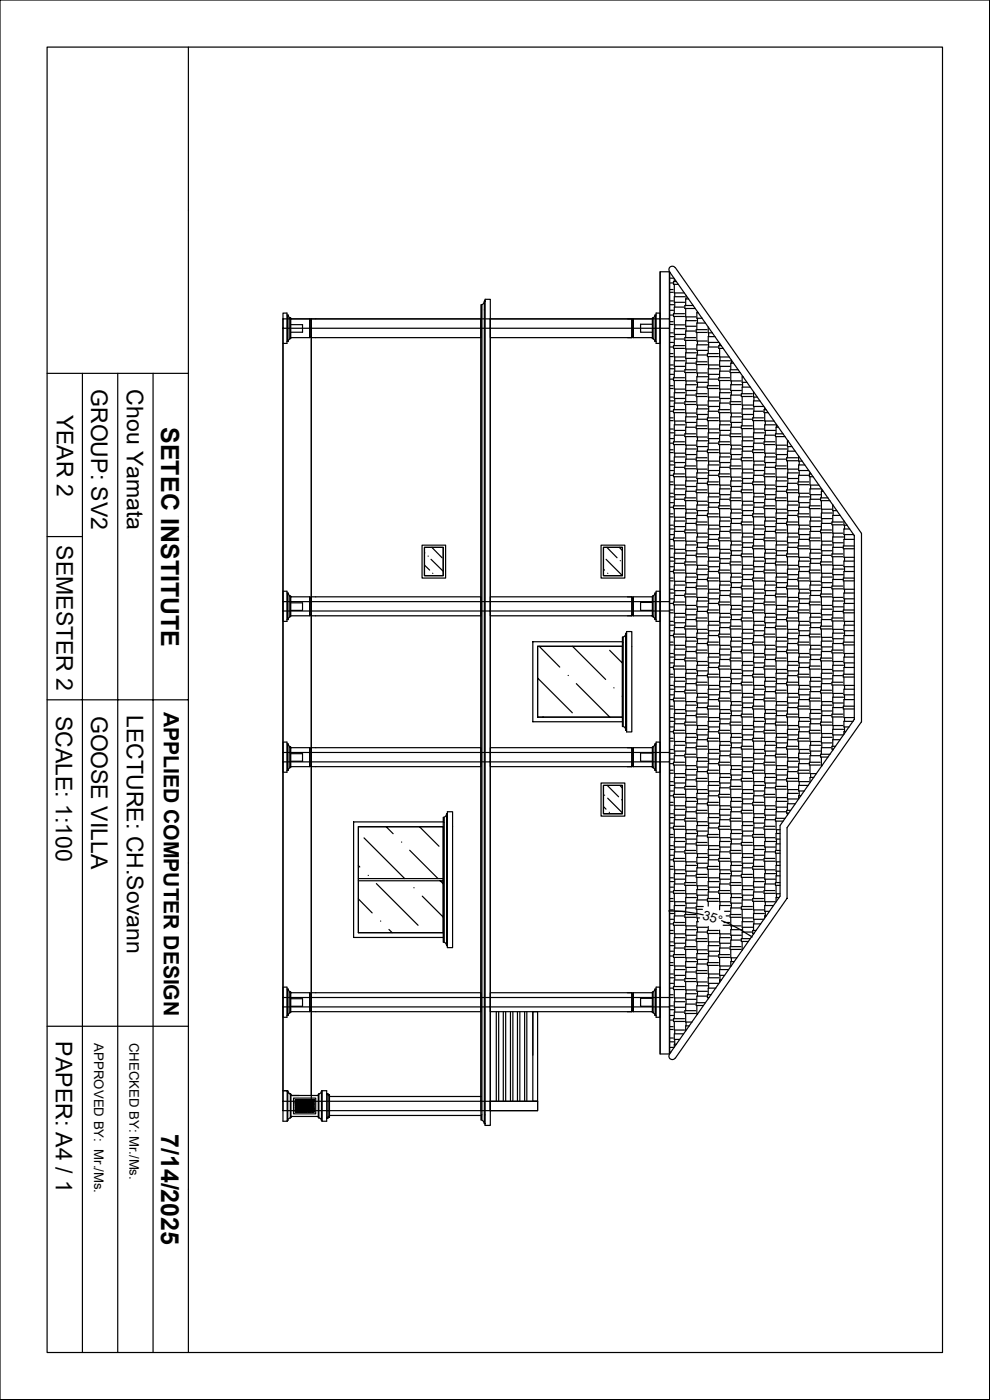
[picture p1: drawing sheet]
<svg xmlns="http://www.w3.org/2000/svg" width="210mm" height="297mm" viewBox="0 0 210 297" stroke-linecap="round" stroke-linejoin="round" font-family="sans-serif">
<defs><g id="words">
<g font-size="5.3">
<text x="34.2" y="90.6" transform="rotate(90 34.2 90.6)">SETEC INSTITUTE</text>
<text x="34.2" y="240.5" transform="rotate(90 34.2 240.5)">7/14/2025</text>
</g>
<g font-size="4.9">
<text x="19.3" y="82.5" transform="rotate(90 19.3 82.5)">GROUP: SV2</text>
<text x="26.9" y="82.6" transform="rotate(90 26.9 82.6)">Chou Yamata</text>
<text x="12" y="88" transform="rotate(90 12 88)">YEAR 2</text>
<text x="12" y="115.7" transform="rotate(90 12 115.7)">SEMESTER 2</text>
<text x="11.9" y="151.8" transform="rotate(90 11.9 151.8)">SCALE: 1:100</text>
<text x="19.3" y="151.8" transform="rotate(90 19.3 151.8)">GOOSE VILLA</text>
<text x="26.9" y="151.7" transform="rotate(90 26.9 151.7)">LECTURE: CH.Sovann</text>
<text x="11.9" y="220.9" transform="rotate(90 11.9 220.9)">PAPER: A4 / 1</text>
</g>
<text font-size="4.5" x="34.8" y="151" transform="rotate(90 34.8 151)">APPLIED COMPUTER DESIGN</text>
<g font-size="2.8">
<text x="148.9" y="195" transform="rotate(18 148.9 195)">35°</text>
<text x="20" y="221.3" transform="rotate(90 20 221.3)">APPROVED BY: Mr./Ms.</text>
<text x="27.5" y="221.2" transform="rotate(90 27.5 221.2)">CHECKED BY: Mr./Ms.</text>
</g>
</g></defs>
<g fill="none" stroke="#000" stroke-width=".25">
<path d="M0 0h209.9v296.9h-209.9zM10 10h189.9v276.9h-189.9zM40 10v276.9M140 57.7v165.9M140 57.7h2v165.9h-2zM142 57.7v165.9M142 57.7l39.2 55.9v39l-15.7 22.5v15l-23.5 33.5zM142 57.8h.2M142 59h.9M143 59.1v.6M143.2 56.8a.73 .73 0 0 0-1-.2 .73 .73 0 0 0-.2 1M143.3 56.8l39.5 56.4v39.9l-15.8 22.5v15l-23.7 33.9"/>
<path d="M143.5 59.7h-.6v.6h1M10 79.2h30M17.5 79.2v207.7M25 79.2v207.7M32.5 79.2v207.7M60 69.6h82M60 66.4h.9v6.5h-.9zM60.9 66.8h.2v5.6h-.2M61.1 66.8l.1 .4 .3 .2M61.5 67.5h.2v4.3h-.2M61.5 67.4v4.5M61.5 71.9l-.3 .2-.1 .4"/>
<path d="M61.7 71.6h4v-4v4M61.7 68.9h2.5v1.6h-2.5M65.7 71.5h.3M65.7 67.8h.3M66 67.6v4M66 67.6h36v4h-36zM66 67.6v168M102 64.6h.2v173h-.2zM102.7 64.1l-.5 .5M102.9 63.5h1.1v175.3h-1.1zM102.9 63.9h-.2v174.5h.2M104 67.6h30.1v4h-30.1z"/>
<path d="M133.1 71.6h1v-4v4M134.1 71.5h.3M134.1 67.8h.3M134.4 71.6h4M134.4 67.6v4M138.4 67.6h-4v4M138.4 68.8h-2.5v1.7h2.5M138.6 67.5h-.2v4.3h.2M138.6 71.9l.3 .2v.4M138.9 66.8v.4l-.3 .2v4.5M139.2 66.8h-.2v5.6h.2M139.2 66.4h.8v6.5h-.8z"/>
<path d="M142 63.8h.8M142 70.6h.8M142 67.6h-82v170.3h.9v-6.5h-.9l1 .1M142 77.4h.8M142 60h.7M142 66.8h.7M142 73.6h.7M142 64.6h1M142 71.4h1M142 78.2h1M142 61.4h.8M142 68.2h.8"/>
<path d="M142 75h.8M142 62h.8M142 68.8h.8M142 75.6h.8M142 65.8h.9M142 72.6h.9M142 79.4h.9M143 60.3v1.8h2.2M143 67.1v1.8h2.2M143 73.9v1.8h2.2M143.1 62.1v.8M143.1 64.1v1.1"/>
<path d="M143.1 68.9v.8M143.1 71v.9M143.1 75.7v.8M143.1 77.7v1M145.2 65.2h-2.2v1.3M145.2 71.9h-2.2v1.4M145.2 78.7h-2.2v1.4M145.2 66.5h-2.3v.6h2.3M145.2 73.3h-2.3v.6h2.3M145.3 62.9h-2.3v1.2h2.3M145.3 69.7h-2.3v1.3h2.3M145.3 76.5h-2.3v1.2h2.3"/>
<path d="M145.5 65.4v1.8h2.2M145.5 72.2v1.8h2.2M145.5 79v1.8h2.2M145.5 62.7v.7M145.5 67.2v.8M145.5 69.2v1M145.5 74v.8M145.5 76v1M146.1 63.4h-.6v1.4M147.1 64.8h-1.8v.6h2.2M147.5 70.2h-2v1.4M147.5 77h-2v1.4"/>
<path d="M147.6 71.6h-2.3v.6h2.3M147.6 78.4h-2.3v.6h2.3M147.7 68h-2.2v1.2h2.2M147.7 74.8h-2.2v1.2h2.2M147.8 70.5v1.8h2.2M147.8 77.3v1.8h2.2M148 66.1v.2M148 67.5v1M148 72.3v.9M148 74.3v1M148 79.1v.8M148.1 66.3h-.3v1.2h1.2"/>
<path d="M149.6 68.5h-1.8v1.4M149.9 75.3h-2.1v1.5M150 69.9h-2.3v.6h2.3M150 76.8h-2.3v.5h2.3M150.2 73.2h-2.4v1.1h2.3M150.2 79.9h-2.4v1.2h2.3M150.2 69.4v1.2h.9M150.2 75.6v1.8h2.2M150.3 70.6v.8M150.3 72.6v1M150.3 77.4v.8M150.3 79.4v1"/>
<path d="M151.7 71.4h-1.5v1.2h2.3M152.4 73.6h-2.2v1.4M152.4 75h-2.3v.6h2.3M152.5 78.2h-2.3v1.2h2.3M152.7 72.8v.5M152.7 73.9v1.8h2M152.7 75.7v.8M152.7 77.7v1M153 73.3h-.5v.6h.9M154.7 78.7h-2v1.4M154.9 76.5h-2.2v1.2h2.2M155 79v1.8h2.2"/>
<path d="M155.2 76.4v.6M155.6 77h-.6v1.4M156.6 78.4h-1.7v.6h2.1M157.5 79.8v.1M157.6 79.9h-.2v1.2h1.1M142 84.2h.8M142 91h.8M142 97.8h.8M142 80.4h.7M142 87.2h.7M142 94h.7M142 96h.8"/>
<path d="M142 85h1M142 91.8h1M142 98.6h1M142 81.8h.8M142 88.6h.8M142 95.4h.8M142 82.4h.8M142 89.2h.8M142 86.2h.9M142 93h.9M142 99.8h.9M143 80.7v1.9l2.2-.1"/>
<path d="M143 87.5v1.8h2.2M143 94.3v1.8h2.2M143.1 82.5v.8M143.1 84.5v1M143.1 89.3v.8M143.1 91.3v1M143.1 96.1v.8M143.1 98.1v1M145.2 85.5h-2.2v1.4M145.2 92.3h-2.2v1.4M145.2 99.1h-2.2v1.4M145.2 80.1h-2.3v.6h2.3"/>
<path d="M145.2 86.9h-2.3v.6h2.3M145.2 93.7h-2.3v.6h2.3M145.3 83.3h-2.3v1.2h2.3M145.3 90.1h-2.3v1.2h2.3M145.3 96.9h-2.3v1.2h2.3M145.5 85.8v1.8h2.2M145.5 92.6v1.8h2.2M145.5 99.4v1.8h2.2M145.5 80.8v.8M145.5 82.8v1M145.5 87.6v.8M145.5 89.6v1"/>
<path d="M145.5 94.4v.8M145.5 96.4v1M147.5 83.8h-2v1.4M147.5 90.6h-2v1.4M147.5 97.4h-2v1.4M147.6 85.2h-2.3v.6h2.3M147.6 92h-2.3v.6h2.3M147.6 98.8h-2.3v.6h2.3M147.7 81.6h-2.2v1.2h2.2M147.7 88.4h-2.2v1.2h2.2M147.7 95.3h-2.2v1.1h2.2M147.8 84.1v1.8h2.2"/>
<path d="M147.8 90.9v1.8h2.2M147.8 97.7v1.8h2.2M148 81.1v1M148 85.9v.8M148 87.9v1M148 92.7v.8M148 94.7v1M148 99.5v.8M149.9 82.1h-2.1v1.4M149.9 88.9h-2.1v1.4M149.9 95.7h-2.1v1.4M150 83.5h-2.3v.6h2.3"/>
<path d="M150 90.3h-2.3v.6h2.3M150 97.1h-2.3v.6h2.3M150.2 86.7h-2.4v1.2h2.3M150.2 93.5h-2.4v1.2h2.3M150.2 82.4v1.8h2.2M150.2 89.2v1.8h2.2M150.2 96v1.8h2.2M150.3 84.2v.8M150.3 86.2v1M150.3 91v.8M150.3 93v1M150.3 97.8v.8"/>
<path d="M150.3 99.8v1M152.4 80.4h-2.2v1.4M152.4 87.2h-2.2v1.4M152.4 94h-2.2v1.4M152.4 81.8h-2.3v.6h2.3M152.4 88.6h-2.3v.6h2.3M152.4 95.4h-2.3v.6h2.3M152.5 85h-2.3v1.2h2.3M152.5 91.8h-2.3v1.2h2.3M152.5 98.6h-2.3v1.2h2.3M152.7 80.7v1.9l2.2-.1M152.7 87.5v1.8h2.2"/>
<path d="M152.7 94.3v1.8h2.2M152.7 82.6v.7M152.7 84.5v1M152.7 89.3v.8M152.7 91.3v1M152.7 96.1v.8M152.7 98.1v1M154.7 85.5h-2v1.4M154.7 92.3h-2v1.4M154.7 99.1h-2v1.4M154.8 80.1h-2.3v.6h2.3M154.8 86.9h-2.3v.6h2.3"/>
<path d="M154.8 93.7h-2.3v.6h2.3M154.9 83.3h-2.2v1.2h2.2M154.9 90.1h-2.2v1.2h2.2M154.9 96.9h-2.2v1.2h2.2M155 85.8v1.8h2.2M155 92.6v1.8h2.2M155 99.4v1.8h2.2M155.2 80.8v.8M155.2 82.8v1M155.2 87.6v.8M155.2 89.6v1M155.2 94.4v.9"/>
<path d="M155.2 96.4v1M157.1 83.8h-2.1v1.4M157.1 90.6h-2.1v1.4M157.1 97.4h-2.1v1.4M157.2 85.2h-2.3v.6h2.3M157.2 92h-2.3v.6h2.3M157.2 98.8h-2.3v.6h2.3M157.4 81.6h-2.4v1.2h2.3M157.4 88.4h-2.4v1.2h2.3M157.4 95.3h-2.4v1.1h2.3M157.4 84.1v1.8h2.2M157.4 90.9v1.8h2.2"/>
<path d="M157.4 97.7v1.8h2.2M157.5 81.1v1M157.5 85.9v.8M157.5 87.9v1M157.5 92.7v.8M157.5 94.7v1M157.5 99.5v.8M159.2 82.1h-1.8v1.4M159.6 88.9h-2.2v1.4M159.6 95.7h-2.2v1.4M159.6 83.5h-2.3v.6h2.3M159.6 90.3h-2.3v.6h2.3"/>
<path d="M159.6 97.1h-2.3v.6h2.3M159.7 86.7h-2.3v1.2h2.3M159.7 93.5h-2.3v1.2h2.3M159.9 83.1v1.1h.8M159.9 89.2v1.8h2.2M159.9 96v1.8h2.2M159.9 84.2v.8M159.9 86.2v1M159.9 91v.8M159.9 93v1M159.9 97.8v.8M159.9 99.8v1"/>
<path d="M161.2 85h-1.3v1.2h2.2M161.9 87.2h-2v1.4M161.9 94h-2v1.4M162 88.6h-2.3v.6h2.3M162 95.4h-2.3v.6h2.3M162.1 91.8h-2.2v1.2h2.2M162.1 98.6h-2.2v1.2h2.2M162.2 86.5v.4M162.2 87.5v1.8h2M162.2 94.3v1.8h2.2M162.3 89.3v.8M162.3 91.3v1"/>
<path d="M162.3 96.1v.8M162.3 98.1v1M162.5 86.9h-.4v.6h.8M164.3 92.3h-2.1v1.4M164.3 99.1h-2.1v1.4M164.4 93.7h-2.3v.6h2.3M164.5 90.1h-2.3v1.2h2.3M164.5 96.9h-2.3v1.2h2.3M164.6 92.6v1.8h2.2M164.6 99.4v1.8h2.2M164.7 90.1v.5M164.7 94.4v.8"/>
<path d="M164.7 96.4v1M165.1 90.6h-.5v1.4M166.1 92h-1.6v.6h2M166.8 97.4h-2.2v1.4M166.8 98.8h-2.3v.6h2.3M166.9 95.3l-2.3-.1v1.2h2.3M167 97.7v1.8h2.2M167.1 94.7v1M167.1 99.5v.8M167.2 93.5h-.2v1.2h1M168.7 95.7h-1.7v1.4M169.2 97.1h-2.3v.6h2.3"/>
<path d="M169.4 96.8v1h.8M169.5 97.8v.8M169.5 99.8v1M170.7 98.6h-1.3v1.2h2.2M10 113.8h7.5M89.5 115.7h5v6.9h-5zM90 116.1h4v6h-4zM90 117.2l.1 .1M90 119.9l1.1 1M90.8 118h.1M91.4 118.7l2.6 2.5M91.6 116.1l2.2 2.2"/>
<path d="M127.5 115.7h5v6.9h-5zM128 116.1h4v6h-4zM128.6 118.7l3.3 3.3M128.7 116.1l2.2 2.2M131.4 116.1l.6 .7M131.6 119h.1M142 114.4h.7M142 104.6h.8M142 111.4h.8M142 118.2h.8M142 100.8h.7M142 107.6h.7"/>
<path d="M142 102.2h.8M142 109h.8M142 115.8h.8M142 102.8h.8M142 109.6h.8M142 116.4h.8M142 105.4h1M142 112.2h1M142 119h1M142 106.6h.9M142 113.4h.9M143 101.1v1.8h2.2"/>
<path d="M143 107.9v1.8h2.2M143 114.7v1.8h2.2M143.1 102.9v.8M143.1 104.9v1M143.1 109.7v.8M143.1 111.7v1M143.1 116.5v.8M143.1 118.5v1M145.2 112.7h-2.2v1.4M145.2 119.5h-2.2v1.4M145.2 105.9h-2.2v1.4M145.2 107.3h-2.3v.6h2.3"/>
<path d="M145.2 114.1h-2.3v.6h2.3M145.2 100.5h-2.3v.6h2.3M145.3 103.7h-2.3v1.2h2.3M145.3 110.5h-2.3v1.2h2.3M145.3 117.3h-2.3v1.2h2.3M145.5 106.2v1.8h2.2M145.5 113v1.8h2.2M145.5 119.8v1.8h2.2M145.5 101.2v.8M145.5 103.2v1M145.5 108v.8M145.5 110v1"/>
<path d="M145.5 114.8v.8M145.5 116.8v1M147.5 111h-2v1.4M147.5 117.8h-2v1.4M147.5 104.2h-2v1.4M147.6 105.6h-2.3v.6h2.3M147.6 112.4h-2.3v.6h2.3M147.6 119.2h-2.3v.6h2.3M147.7 102h-2.2v1.2h2.2M147.7 108.8h-2.2v1.2h2.2M147.7 115.6h-2.2v1.2h2.2M147.8 104.5v1.8h2.2"/>
<path d="M147.8 111.3v1.8h2.2M147.8 118.1v1.8h2.2M148 101.5v1M148 106.3v.8M148 108.3v1M148 113.1v.8M148 115.1v1M148 119.9v.8M149.9 116.1h-2.1v1.4M149.9 102.5h-2.1v1.4M149.9 109.3h-2.1v1.4M150 103.9h-2.3v.6h2.3"/>
<path d="M150 110.7h-2.3v.6h2.3M150 117.5h-2.3v.6h2.3M150.2 100.3h-2.4v1.2h2.3M150.2 107.1h-2.4v1.2h2.3M150.2 113.9h-2.4v1.2h2.3M150.2 102.8v1.8h2.2M150.2 109.6v1.8h2.2M150.2 116.4v1.8h2.2M150.3 104.6v.8M150.3 106.6v1M150.3 111.4v.8M150.3 113.4v1"/>
<path d="M150.3 118.2v.8M152.4 114.4h-2.2v1.4M152.4 100.8h-2.2v1.4M152.4 107.6h-2.2v1.4M152.4 102.2h-2.3v.6h2.3M152.4 109h-2.3v.6h2.3M152.4 115.8h-2.3v.6h2.3M152.5 105.4h-2.3v1.2h2.3M152.5 112.2h-2.3v1.2h2.3M152.5 119h-2.3v1.2h2.3M152.7 101.1v1.8h2.2M152.7 107.9v1.8h2.2"/>
<path d="M152.7 114.7v1.8h2.2M152.7 102.9v.8M152.7 104.9v1M152.7 109.7v.8M152.7 111.7v1M152.7 116.5v.8M152.7 118.5v1M154.7 112.7h-2v1.4M154.7 119.5h-2v1.4M154.7 105.9h-2v1.4M154.8 100.5h-2.3v.6h2.3M154.8 107.3h-2.3v.6h2.3"/>
<path d="M154.8 114.1h-2.3v.6h2.3M154.9 103.7h-2.2v1.2h2.2M154.9 110.5h-2.2v1.2h2.2M154.9 117.3h-2.2v1.2h2.2M155 106.2v1.8h2.2M155 113v1.8h2.2M155 119.8v1.8h2.2M155.2 101.2v.8M155.2 103.2v1M155.2 108v.8M155.2 110v1M155.2 114.8v.8"/>
<path d="M155.2 116.8v1M157.1 111h-2.1v1.4M157.1 117.8h-2.1v1.4M157.1 104.2h-2.1v1.4M157.2 105.6h-2.3v.6h2.3M157.2 112.4h-2.3v.6h2.3M157.2 119.2h-2.3v.6h2.3M157.4 102h-2.4v1.2h2.3M157.4 108.8h-2.4v1.2h2.3M157.4 115.6h-2.4v1.2h2.3M157.4 104.5v1.8h2.2M157.4 111.3v1.8h2.2"/>
<path d="M157.4 118.1v1.8h2.2M157.5 101.5v1M157.5 106.3v.8M157.5 108.3v1M157.5 113.1v.8M157.5 115.1v1M157.5 119.9v.8M159.6 109.3h-2.2v1.4M159.6 116.1h-2.2v1.4M159.6 102.5h-2.2v1.4M159.6 103.9h-2.3v.6h2.3M159.6 110.7h-2.3v.6h2.3"/>
<path d="M159.6 117.5h-2.3v.6h2.3M159.7 100.3h-2.3v1.2h2.3M159.7 107.1h-2.3v1.2h2.3M159.7 113.9h-2.3v1.2h2.3M159.9 102.8v1.8h2.2M159.9 109.6v1.8h2.2M159.9 116.4v1.8h2.2M159.9 104.6v.8M159.9 106.6v1M159.9 111.4v.8M159.9 113.4v1M159.9 118.2v.8"/>
<path d="M161.9 114.4h-2v1.4M161.9 100.8h-2v1.4M161.9 107.6h-2v1.4M162 102.2h-2.3v.6h2.3M162 109h-2.3v.6h2.3M162 115.8h-2.3v.6h2.3M162.1 105.4h-2.2v1.2h2.2M162.1 112.2h-2.2v1.2h2.2M162.1 119h-2.2v1.2h2.2M162.2 101.1v1.8h2.2M162.2 107.9v1.8h2.2M162.2 114.7v1.8h2.2"/>
<path d="M162.3 102.9v.8M162.3 104.9v1M162.3 109.7v.8M162.3 111.7v1M162.3 116.5v.8M162.3 118.5v1M164.3 112.7h-2.1v1.4M164.3 119.5h-2.1v1.4M164.3 105.9h-2.1v1.4M164.4 100.5h-2.3v.6h2.3M164.4 107.3h-2.3v.6h2.3M164.4 114.1h-2.3v.6h2.3"/>
<path d="M164.5 103.7h-2.3v1.2h2.3M164.5 110.5h-2.3v1.2h2.3M164.5 117.3h-2.3v1.2h2.3M164.6 106.2v1.8h2.2M164.6 113v1.8h2.2M164.6 119.8v1.8h2.2M164.7 101.2v.8M164.7 103.2v1M164.7 108v.8M164.7 110v1M164.7 114.8v.8M164.7 116.8v1"/>
<path d="M166.8 111h-2.2v1.4M166.8 117.8h-2.2v1.4M166.8 104.2h-2.2v1.4M166.8 105.6h-2.3v.6h2.3M166.8 112.4h-2.3v.6h2.3M166.8 119.2h-2.3v.6h2.3M166.9 102h-2.3v1.2h2.3M166.9 108.8h-2.3v1.2h2.3M166.9 115.6h-2.3v1.2h2.3M167 104.5v1.8h2.2M167 111.3v1.8h2.2M167 118.1v1.8h2.2"/>
<path d="M167.1 101.5v1M167.1 106.3v.8M167.1 108.3v1M167.1 113.1v.8M167.1 115.1v1M167.1 119.9v.8M169.1 109.3h-2.1v1.4M169.1 116.1h-2.1v1.4M169.1 102.5h-2.1v1.4M169.2 103.9h-2.3v.6h2.3M169.2 110.7h-2.3v.6h2.3M169.2 117.5h-2.3v.6h2.3"/>
<path d="M169.3 100.3h-2.3v1.2h2.3M169.3 107.1h-2.3v1.2h2.3M169.3 113.9h-2.3v1.2h2.3M169.4 102.8v1.8h2.2M169.4 109.6v1.8h2.2M169.4 116.4v1.8h2.2M169.5 104.6v.8M169.5 106.6v1M169.5 111.4v.8M169.5 113.4v1M169.5 118.2v.8M171.5 114.4h-2.1v1.4"/>
<path d="M171.5 100.8h-2.1v1.4M171.5 107.6h-2.1v1.4M171.6 102.2h-2.3v.6h2.3M171.6 109h-2.3v.6h2.3M171.6 115.8h-2.3v.6h2.3M171.7 105.4h-2.3v1.2h2.3M171.7 112.2h-2.3v1.2h2.3M171.7 119h-2.3v1.2h2.3M171.8 100.2v.3M171.8 101.1v1.8h1.9M171.8 107.9v1.8h2.2M171.8 114.7v1.8h2.2"/>
<path d="M172 102.9v.8M172 104.9v1M172 109.7v.8M172 111.7v1M172 116.5v.8M172 118.5v1M172 100.5h-.3v.6h.8M173.9 112.7h-2.1v1.4M173.9 119.5h-2.1v1.4M173.9 105.9h-2.1v1.4M174 107.3h-2.3v.6h2.3M174 114.1h-2.3v.6h2.3"/>
<path d="M174.1 103.7h-2.3v1.2h2.3M174.1 110.5h-2.3v1.2h2.3M174.1 117.3h-2.3v1.2h2.3M174.2 106.2v1.8h2.2M174.2 113v1.8h2.2M174.2 119.8v1.8h2.2M174.3 103.8v.4M174.3 108v.8M174.3 110v1M174.3 114.8v.8M174.3 116.8v1M174.6 104.2h-.4v1.4"/>
<path d="M175.6 105.6h-1.5v.6h2M176.3 111h-2.1v1.4M176.3 117.8h-2.1v1.4M176.4 112.4h-2.3v.6h2.3M176.4 119.2h-2.3v.6h2.3M176.5 108.8h-2.3v1.2h2.3M176.5 115.6h-2.3v1.2h2.3M176.7 111.3v1.8h2.1M176.7 118.1v1.8h2.1M176.7 107.1v1.2h.8M176.7 108.3v1M176.7 113.1v.8"/>
<path d="M176.7 115.1v1M176.7 119.9v.8M178.2 109.3h-1.5v1.4M178.7 116.1h-2v1.4M178.8 110.7h-2.3v.6h2.3M178.8 117.5h-2.3v.6h2.3M178.9 113.9h-2.2v1.2h2.2M179 110.5v.9h.7M179 116.4v1.8h2.2M179.2 111.4v.8M179.2 113.4v1M179.2 118.2v.8"/>
<path d="M180.3 112.2h-1.3v1.2h2.1M181.1 114.4h-2.1v1.4M181.2 115.8h-2.3v.6h2.3M181.2 119h-2.2v1.2h2.2M60 127.6h82M60 129.6h82M60 125.4h.9v6.4h-.9zM60.9 125.8h.2v5.6h-.2M61.1 125.8l.1 .4 .3 .2M61.5 126.5h.2v4.3h-.2M61.5 126.4v4.5M61.5 130.9l-.3 .2-.1 .3"/>
<path d="M61.7 127.9h2.5v1.6h-2.5M61.7 126.6h4M65.7 126.6v4M65.7 126.8h.3M65.7 130.5h.3M65.7 126.6v4h-4M66 126.6v4M66 126.6h36v4h-36zM91.8 121.6h.1M104 126.6h30.1v4h-30.1zM114.4 137.1l4.3 4.4M121.5 137.1l7 7"/>
<path d="M128 120.7l.2 .2M128.9 121.6h.1M129.3 138l2.7 2.7M132 137.1h-18v15h18M132 136.1h-19v17h19M132 137.1v15M132 135.1h.2v19h-.2zM132.7 134.6l-.5 .5M132.9 134h1.1v21.3h-1.1zM132.9 134.4h-.2v20.5h.2M133.1 126.6h1M134.1 126.6v4"/>
<path d="M134.1 126.8h.3M134.1 130.5h.3M134.1 126.6v4h-1M134.4 126.6v4M134.4 130.6h4M138.4 126.6h-4v4M138.4 127.8h-2.5v1.7h2.5M138.6 126.5h-.2v4.3h.2M138.9 125.8v.4l-.3 .2v4.5l.3 .2v.3M139.2 125.8h-.2v5.6h.2M139.2 125.4h.8v6.4h-.8zM142 121.2h.7"/>
<path d="M142 128h.7M142 134.8h.7M142 125h.8M142 131.8h.8M142 138.6h.8M142 122.6h.8M142 129.4h.8M142 136.2h.8M142 123.2h.8M142 130h.8M142 136.8h.8M142 125.8h1"/>
<path d="M142 132.6h1M142 139.4h1M142 120.2h.9M142 127h.9M142 133.8h.9M143 121.5v1.8h2.2M143 128.3v1.8h2.2M143 135.1v1.8h2.2M143.1 123.3v.8M143.1 125.3v1M143.1 130.1v.8M143.1 132.1v1"/>
<path d="M143.1 136.9v.8M143.1 138.9v1M145.2 126.3h-2.2v1.4M145.2 133.1h-2.2v1.4M145.2 139.9h-2.2v1.4M145.2 120.9h-2.3v.6h2.3M145.2 127.7h-2.3v.6h2.3M145.2 134.5h-2.3v.6h2.3M145.3 124.1h-2.3v1.2h2.3M145.3 130.9h-2.3v1.2h2.3M145.3 137.7h-2.3v1.2h2.3M145.5 126.6v1.8h2.2"/>
<path d="M145.5 133.4v1.8h2.2M145.5 121.6v.8M145.5 123.6v1M145.5 128.4v.8M145.5 130.4v1M145.5 135.2v.8M145.5 137.2v1M147.5 124.6h-2v1.4M147.5 131.4h-2v1.4M147.5 138.2h-2v1.4M147.6 126h-2.3v.6h2.3M147.6 132.8h-2.3v.6h2.3"/>
<path d="M147.6 139.6h-2.3v.6h2.3M147.7 122.4h-2.2v1.2h2.2M147.7 129.2h-2.2v1.2h2.2M147.7 136h-2.2v1.2h2.2M147.8 138.5v1.8h2.2M147.8 124.9v1.8h2.2M147.8 131.7v1.8h2.2M148 121.9v1M148 126.7v.8M148 128.7v1M148 133.5v.8M148 135.5v1"/>
<path d="M149.9 122.9h-2.1v1.4M149.9 129.7h-2.1v1.4M149.9 136.5h-2.1v1.4M150 124.3h-2.3v.6h2.3M150 131.1h-2.3v.6h2.3M150 137.9h-2.3v.6h2.3M150.2 120.7h-2.4v1.2h2.3M150.2 127.5h-2.4v1.2h2.3M150.2 134.3h-2.4v1.2h2.3M150.2 123.2v1.8h2.2M150.2 130v1.8h2.2M150.2 136.8v1.8h2.2"/>
<path d="M150.3 120.2v1M150.3 125v.8M150.3 127v1M150.3 131.8v.8M150.3 133.8v1M150.3 138.6v.8M152.4 121.2h-2.2v1.4M152.4 128h-2.2v1.4M152.4 134.8h-2.2v1.4M152.4 122.6h-2.3v.6h2.3M152.4 129.4h-2.3v.6h2.3M152.4 136.2h-2.3v.6h2.3"/>
<path d="M152.5 125.8h-2.3v1.2h2.3M152.5 132.6h-2.3v1.2h2.3M152.5 139.4h-2.3v1.2h2.3M152.7 121.5v1.8h2.2M152.7 128.3v1.8h2.2M152.7 135.1v1.8h2.2M152.7 123.3v.8M152.7 125.3v1M152.7 130.1v.8M152.7 132.1v1M152.7 136.9v.8M152.7 138.9v1"/>
<path d="M154.7 126.3h-2v1.4M154.7 133.1h-2v1.4M154.7 139.9h-2v1.4M154.8 120.9h-2.3v.6h2.3M154.8 127.7h-2.3v.6h2.3M154.8 134.5h-2.3v.6h2.3M154.9 124.1h-2.2v1.2h2.2M154.9 130.9h-2.2v1.2h2.2M154.9 137.7h-2.2v1.2h2.2M155 126.6v1.8h2.2M155 133.4v1.8h2.2M155.2 121.6v.8"/>
<path d="M155.2 123.6v1M155.2 128.4v.8M155.2 130.4v1M155.2 135.2v.8M155.2 137.2v1M157.1 124.6h-2.1v1.4M157.1 131.4h-2.1v1.4M157.1 138.2h-2.1v1.4M157.2 126h-2.3v.6h2.3M157.2 132.8h-2.3v.6h2.3M157.2 139.6h-2.3v.6h2.3M157.4 122.4h-2.4v1.2h2.3"/>
<path d="M157.4 129.2h-2.4v1.2h2.3M157.4 136h-2.4v1.2h2.3M157.4 124.9v1.8h2.2M157.4 131.7v1.8h2.2M157.4 138.5v1.8h2.2M157.5 121.9v1M157.5 126.7v.8M157.5 128.7v1M157.5 133.5v.8M157.5 135.5v1M159.6 122.9h-2.2v1.4M159.6 129.7h-2.2v1.4"/>
<path d="M159.6 136.5h-2.2v1.4M159.6 124.3h-2.3v.6h2.3M159.6 131.1h-2.3v.6h2.3M159.6 137.9h-2.3v.6h2.3M159.7 120.7h-2.3v1.2h2.3M159.7 127.5h-2.3v1.2h2.3M159.7 134.3h-2.3v1.2h2.3M159.9 123.2v1.8h2.2M159.9 130v1.8h2.2M159.9 136.8v1.8h2.2M159.9 120.2v1M159.9 125v.8"/>
<path d="M159.9 127v1M159.9 131.8v.8M159.9 133.8v1M159.9 138.6v.8M161.9 121.2h-2v1.4M161.9 128h-2v1.4M161.9 134.8h-2v1.4M162 122.6h-2.3v.6h2.3M162 129.4h-2.3v.6h2.3M162 136.2h-2.3v.6h2.3M162.1 125.8h-2.2v1.2h2.2M162.1 132.6h-2.2v1.2h2.2"/>
<path d="M162.1 139.4h-2.2v1.2h2.2M162.2 121.5v1.8h2.2M162.2 128.3v1.8h2.2M162.2 135.1v1.8h2.2M162.3 123.3v.8M162.3 125.3v1M162.3 130.1v.8M162.3 132.1v1M162.3 136.9v.8M162.3 138.9v1M164.3 126.3h-2.1v1.4M164.3 133.1h-2.1v1.4"/>
<path d="M164.3 139.9h-2.1v1.4M164.4 120.9h-2.3v.6h2.3M164.4 127.7h-2.3v.6h2.3M164.4 134.5h-2.3v.6h2.3M164.5 124.1h-2.3v1.2h2.3M164.5 130.9h-2.3v1.2h2.3M164.5 137.7h-2.3v1.2h2.3M164.6 126.6v1.8h2.2M164.6 133.4v1.8h2.2M164.7 121.6v.8M164.7 123.6v1M164.7 128.4v.8"/>
<path d="M164.7 130.4v1M164.7 135.2v.8M164.7 137.2v1M166.8 124.6h-2.2v1.4M166.8 131.4h-2.2v1.4M166.8 138.2h-2.2v1.4M166.8 126h-2.3v.6h2.3M166.8 132.8h-2.3v.6h2.3M166.8 139.6h-2.3v.6h2.3M166.9 122.4h-2.3v1.2h2.3M166.9 129.2h-2.3v1.2h2.3M166.9 136h-2.3v1.2h2.3"/>
<path d="M167 124.9v1.8h2.2M167 131.7v1.8h2.2M167 138.5v1.8h2.2M167.1 121.9v1M167.1 126.7v.8M167.1 128.7v1M167.1 133.5v.8M167.1 135.5v1M169.1 122.9h-2.1v1.4M169.1 129.7h-2.1v1.4M169.1 136.5h-2.1v1.4M169.2 124.3h-2.3v.6h2.3"/>
<path d="M169.2 131.1h-2.3v.6h2.3M169.2 137.9h-2.3v.6h2.3M169.3 120.7h-2.3v1.2h2.3M169.3 127.5h-2.3v1.2h2.3M169.3 134.3h-2.3v1.2h2.3M169.4 123.2v1.8h2.2M169.4 130v1.8h2.2M169.4 136.8v1.8h2.2M169.5 120.2v1M169.5 125v.8M169.5 127v1M169.5 131.8v.8"/>
<path d="M169.5 133.8v1M169.5 138.6v.8M171.5 121.2h-2.1v1.4M171.5 128h-2.1v1.4M171.5 134.8h-2.1v1.4M171.6 122.6h-2.3v.6h2.3M171.6 129.4h-2.3v.6h2.3M171.6 136.2h-2.3v.6h2.3M171.7 125.8h-2.3v1.2h2.3M171.7 132.6h-2.3v1.2h2.3M171.7 139.4h-2.3v1.2h2.3M171.8 121.5v1.8h2.2"/>
<path d="M171.8 128.3v1.8h2.2M171.8 135.1v1.8h2.2M172 123.3v.8M172 125.3v1M172 130.1v.8M172 132.1v1M172 136.9v.8M172 138.9v1M173.9 126.3h-2.1v1.4M173.9 133.1h-2.1v1.4M173.9 139.9h-2.1v1.4M174 120.9h-2.3v.6h2.3"/>
<path d="M174 127.7h-2.3v.6h2.3M174 134.5h-2.3v.6h2.3M174.1 124.1h-2.3v1.2h2.3M174.1 130.9h-2.3v1.2h2.3M174.1 137.7h-2.3v1.2h2.3M174.2 126.6v1.8h2.2M174.2 133.4v1.8h2.2M174.3 121.6v.8M174.3 123.6v1M174.3 128.4v.8M174.3 130.4v1M174.3 135.2v.8"/>
<path d="M174.3 137.2v1M176.3 124.6h-2.1v1.4M176.3 131.4h-2.1v1.4M176.3 138.2h-2.1v1.4M176.4 126h-2.3v.6h2.3M176.4 132.8h-2.3v.6h2.3M176.4 139.6h-2.3v.6h2.3M176.5 122.4h-2.3v1.2h2.3M176.5 129.2h-2.3v1.2h2.3M176.5 136h-2.3v1.2h2.3M176.7 124.9v1.8h2.1M176.7 131.7v1.8h2.1"/>
<path d="M176.7 138.5v1.8h2.1M176.7 121.9v1M176.7 126.7v.8M176.7 128.7v1M176.7 133.5v.8M176.7 135.5v1M178.7 122.9h-2v1.4M178.7 129.7h-2v1.4M178.7 136.5h-2v1.4M178.8 124.3h-2.3v.6h2.3M178.8 131.1h-2.3v.6h2.3M178.8 137.9h-2.3v.6h2.3"/>
<path d="M178.9 120.7h-2.2v1.2h2.2M178.9 127.5h-2.2v1.2h2.2M178.9 134.3h-2.2v1.2h2.2M179 123.2v1.8h2.2M179 130v1.8h2.2M179 136.8v1.8h2.2M179.2 120.2v1M179.2 125v.8M179.2 127v1M179.2 131.8v.8M179.2 133.8v1M179.2 138.6v.8"/>
<path d="M181.1 121.2h-2.1v1.4M181.1 128h-2.1v1.4M181.1 134.8h-2.1v1.4M181.2 122.6h-2.3v.6h2.3M181.2 129.4h-2.3v.6h2.3M181.2 136.2h-2.3v.6h2.3M181.2 125.8h-2.2v1.2h2.2M181.2 132.6h-2.2v1.2h2.2M181.2 139.4h-2.2v1.2h2.2M10 148.5h30M60 159.6h82M60 157.4h.9v6.4h-.9z"/>
<path d="M60.9 157.8h.2v5.6h-.2M61.1 157.8l.1 .4 .3 .2M61.5 158.5h.2v4.3h-.2M61.5 158.4v4.5M61.7 159.9h2.5v1.6h-2.5M61.7 158.6h4M65.7 158.6v4M65.7 158.8h.3M65.7 158.6v4h-4M66 158.6v4M66 158.6h36v4h-36zM104 158.6h30.1v4h-30.1z"/>
<path d="M114 143.8l7.4 7.4M115.2 152.1h.1M120.5 143.3h.1M122.3 145l7.1 7.1M130.2 145.9h.1M132 147.7h.1M132.2 154.1l.5 .6M133.1 158.6h1M134.1 158.6v4M134.1 158.8h.3M134.1 158.6v4h-1M134.4 158.6v4"/>
<path d="M138.4 158.6h-4v4M138.4 159.8h-2.5v1.7h2.5M138.6 158.5h-.2v4.3h.2M138.9 157.8v.4l-.3 .2v4.5l.3 .2v.3M139.2 157.8h-.2v5.6h.2M139.2 157.4h.8v6.4h-.8zM142 150.4h.8M142 157.2h.8M142 148.4h.7M142 141.6h.7M142 155.2h.7M142 143h.8"/>
<path d="M142 149.8h.8M142 143.6h.8M142 145.4h.8M142 152.2h.8M142 159h.8M142 156.6h.8M142 146.2h1M142 153h1M142 159.8h1M142 140.6h.9M142 147.4h.9M142 154.2h.9"/>
<path d="M143 141.9v1.8h2.2M143 148.7v1.8h2.2M143 155.5v1.8h2.2M143.1 143.7v.8M143.1 145.7v1M143.1 150.5v.8M143.1 152.5v1M143.1 157.3v.8M143.1 159.3v1M145.2 146.7h-2.2v1.4M145.2 153.5h-2.2v1.4M145.2 141.3h-2.3v.6h2.3"/>
<path d="M145.2 148.1h-2.3v.6h2.3M145.2 154.9h-2.3v.6h2.3M145.3 144.5h-2.3v1.2h2.3M145.3 151.3h-2.3v1.2h2.3M145.3 158.1h-2.3v1.2h2.3M145.5 140.2v1.8h2.2M145.5 147v1.8h2.2M145.5 153.8v1.8h2.2M145.5 142v.8M145.5 144v1M145.5 148.8v.8M145.5 150.8v1"/>
<path d="M145.5 155.6v.8M145.5 157.6v1M147.5 145h-2v1.4M147.5 151.8h-2v1.4M147.5 158.6h-2v1.4M147.6 146.4h-2.3v.6h2.3M147.6 153.2h-2.3v.6h2.3M147.7 142.8h-2.2v1.2h2.2M147.7 149.6h-2.2v1.2h2.2M147.7 156.4h-2.2v1.2h2.2M147.8 145.3v1.8h2.2M147.8 152.1v1.8h2.2"/>
<path d="M147.8 158.9v1.8h2.2M148 140.3v.8M148 142.3v1M148 147.1v.8M148 149.1v1M148 153.9v.8M148 155.9v1M149.9 143.3h-2.1v1.4M149.9 150.1h-2.1v1.4M149.9 156.9h-2.1v1.4M150 144.7h-2.3v.6h2.3M150 151.5h-2.3v.6h2.3"/>
<path d="M150 158.3h-2.3v.6h2.3M150.2 141.1h-2.4v1.2h2.3M150.2 147.9h-2.4v1.2h2.3M150.2 154.7h-2.4v1.2h2.3M150.2 143.6v1.8h2.2M150.2 150.4v1.8h2.2M150.2 157.2v1.8h2.2M150.3 140.6v1M150.3 145.4v.8M150.3 147.4v1M150.3 152.2v.8M150.3 154.2v1"/>
<path d="M150.3 159v.8M152.4 148.4h-2.2v1.4M152.4 141.6h-2.2v1.4M152.4 155.2h-2.2v1.4M152.4 143h-2.3v.6h2.3M152.4 149.8h-2.3v.6h2.3M152.4 156.6h-2.3v.6h2.3M152.5 146.2h-2.3v1.2h2.3M152.5 153h-2.3v1.2h2.3M152.5 159.8h-2.3v1.2h2.3M152.7 141.9v1.8h2.2M152.7 148.7v1.8h2.2"/>
<path d="M152.7 155.5v1.8h2.2M152.7 143.7v.8M152.7 145.7v1M152.7 150.5v.8M152.7 152.5v1M152.7 157.3v.8M152.7 159.3v1M154.7 146.7h-2v1.4M154.7 153.5h-2v1.4M154.8 141.3h-2.3v.6h2.3M154.8 148.1h-2.3v.6h2.3M154.8 154.9h-2.3v.6h2.3"/>
<path d="M154.9 144.5h-2.2v1.2h2.2M154.9 151.3h-2.2v1.2h2.2M154.9 158.1h-2.2v1.2h2.2M155 140.2v1.8h2.2M155 147v1.8h2.2M155 153.8v1.8h2.2M155.2 142v.8M155.2 144v1M155.2 148.8v.8M155.2 150.8v1M155.2 155.6v.8M155.2 157.6v1"/>
<path d="M157.1 145h-2.1v1.4M157.1 151.8h-2.1v1.4M157.1 158.6h-2.1v1.4M157.2 146.4h-2.3v.6h2.3M157.2 153.2h-2.3v.6h2.3M157.4 142.8h-2.4v1.2h2.3M157.4 149.6h-2.4v1.2h2.3M157.4 156.4h-2.4v1.2h2.3M157.4 145.3v1.8h2.2M157.4 152.1v1.8h2.2M157.4 158.9v1.8h2.2M157.5 140.3v.8"/>
<path d="M157.5 142.3v1M157.5 147.1v.8M157.5 149.1v1M157.5 153.9v.8M157.5 155.9v1M159.6 143.3h-2.2v1.4M159.6 150.1h-2.2v1.4M159.6 156.9h-2.2v1.4M159.6 144.7h-2.3v.6h2.3M159.6 151.5h-2.3v.6h2.3M159.6 158.3h-2.3v.6h2.3M159.7 141.1h-2.3v1.2h2.3"/>
<path d="M159.7 147.9h-2.3v1.2h2.3M159.7 154.7h-2.3v1.2h2.3M159.9 143.6v1.8h2.2M159.9 150.4v1.8h2.2M159.9 157.2v1.8h2.2M159.9 140.6v1M159.9 145.4v.8M159.9 147.4v1M159.9 152.2v.8M159.9 154.2v1M159.9 159v.8M161.9 148.4h-2v1.4"/>
<path d="M161.9 141.6h-2v1.4M161.9 155.2h-2v1.4M162 143h-2.3v.6h2.3M162 149.8h-2.3v.6h2.3M162 156.6h-2.3v.6h2.3M162.1 146.2h-2.2v1.2h2.2M162.1 153h-2.2v1.2h2.2M162.1 159.8h-2.2v1.2h2.2M162.2 141.9v1.8h2.2M162.2 148.7v1.8h2.2M162.2 155.5v1.8h2.2M162.3 143.7v.8"/>
<path d="M162.3 145.7v1M162.3 150.5v.8M162.3 152.5v1M162.3 157.3v.8M162.3 159.3v1M164.3 146.7h-2.1v1.4M164.3 153.5h-2.1v1.4M164.4 141.3h-2.3v.6h2.3M164.4 148.1h-2.3v.6h2.3M164.4 154.9h-2.3v.6h2.3M164.5 144.5h-2.3v1.2h2.3M164.5 151.3h-2.3v1.2h2.3"/>
<path d="M164.5 158.1h-2.3v1.2h2.3M164.6 140.2v1.8h2.2M164.6 147v1.8h2.2M164.6 153.8v1.8h2.2M164.7 142v.8M164.7 144v1M164.7 148.8v.8M164.7 150.8v1M164.7 155.6v.8M164.7 157.6v1M166.8 145h-2.2v1.4M166.8 151.8h-2.2v1.4"/>
<path d="M166.8 158.6h-2.2v1.4M166.8 146.4h-2.3v.6h2.3M166.8 153.2h-2.3v.6h2.3M166.9 142.8h-2.3v1.2h2.3M166.9 149.6h-2.3v1.2h2.3M166.9 156.4h-2.3v1.2h2.3M167 145.3v1.8h2.2M167 152.1v1.8h2.2M167 158.9v1.8h2.2M167.1 140.3v.8M167.1 142.3v1M167.1 147.1v.8"/>
<path d="M167.1 149.1v1M167.1 153.9v.8M167.1 155.9v1M169.1 143.3h-2.1v1.4M169.1 150.1h-2.1v1.4M169.1 156.9h-2.1v1.4M169.2 144.7h-2.3v.6h2.3M169.2 151.5h-2.3v.6h2.3M169.2 158.3h-2.3v.6h2.3M169.3 141.1h-2.3v1.2h2.3M169.3 147.9h-2.3v1.2h2.3M169.3 154.7h-2.3v1.2h2.3"/>
<path d="M169.4 143.6v1.8h2.2M169.4 150.4v1.8h2.2M169.4 157.2v1.8h2.2M169.5 145.4v.8M169.5 147.4v1M169.5 152.2v.8M169.5 154.2v1M169.5 159v.8M169.5 140.6v1M171.5 148.4h-2.1v1.4M171.5 141.6h-2.1v1.4M171.5 155.2h-2.1v1.4"/>
<path d="M171.6 143h-2.3v.6h2.3M171.6 149.8h-2.3v.6h2.3M171.6 156.6h-2.3v.6h2.3M171.7 146.2h-2.3v1.2h2.3M171.7 153h-2.3v1.2h2.3M171.7 159.8h-2.3v1.2h2.3M171.8 141.9v1.8h2.2M171.8 148.7v1.8h2.2M171.8 155.5v1.8h2.2M172 143.7v.8M172 145.7v1M172 150.5v.8"/>
<path d="M172 152.5v1M172 157.3v.8M172 159.3v1M173.9 146.7h-2.1v1.4M173.9 153.5h-2.1v1.4M174 141.3h-2.3v.6h2.3M174 148.1h-2.3v.6h2.3M174 154.9h-2.3v.6h2.3M174.1 144.5h-2.3v1.2h2.3M174.1 151.3h-2.3v1.2h2.3M174.1 158.1h-2.3v1.2h2.3M174.2 140.2v1.8h2.2"/>
<path d="M174.2 147v1.8h2.2M174.2 153.8v1.8h2.2M174.3 142v.8M174.3 144v1M174.3 148.8v.8M174.3 150.8v1M174.3 155.6v.8M174.3 157.6v1M176.3 145h-2.1v1.4M176.3 151.8h-2.1v1.4M176.3 158.6h-2.1v1.4M176.4 146.4h-2.3v.6h2.3"/>
<path d="M176.4 153.2h-2.3v.6h2.3M176.5 142.8h-2.3v1.2h2.3M176.5 149.6h-2.3v1.2h2.3M176.5 156.4h-2.3v1.2h2.3M176.7 145.3v1.8h2.1M176.7 152.1v1.8h2.1M176.7 158.9v.3M176.7 140.3v.8M176.7 142.3v1M176.7 147.1v.8M176.7 149.1v1M176.7 153.9v.8"/>
<path d="M176.7 155.9v1M177.2 158.3h-.7v.6h.3M178.2 156.9h-1.5v1.4M178.7 143.3h-2v1.4M178.7 150.1h-2v1.4M178.8 144.7h-2.3v.6h2.3M178.8 151.5h-2.3v.6h2.3M178.9 141.1h-2.2v1.2h2.2M178.9 147.9h-2.2v1.2h2.2M178.9 154.7h-2.2v1.2h2.2M179 143.6v1.8h2.2M179 150.4v1.8h2.2"/>
<path d="M179.2 140.6v1M179.2 145.4v.8M179.2 147.4v1M179.2 152.2v.8M179.2 154.2v1M179.4 155.2h-.4v.6M181 153h-2v1.2h1.1M181.1 148.4h-2.1v1.4M181.1 141.6h-2.1v1.4M181.2 143h-2.3v.6h2.3M181.2 149.8h-2.3v.6h2.3M181.2 146.2h-2.2v1.2h2.2"/>
<path d="M60 161.6h82M61.5 162.9l-.3 .2-.1 .3M65.7 162.5h.3M77.2 177.8l8.7 8.6M81.9 175.4l1.5 1.5M85.2 178.6h.1M89 175.4l4.1 4.1M94 175.4h-18v22.5h18M94 174.4h-19v24.5h19M94 175.4v22.5M94 173.4h.2v26.5h-.2zM94.7 172.8l-.5 .6"/>
<path d="M94.9 172.2h1.1v28.8h-1.1zM94.9 172.6h-.2v28h.2M127.5 166.1h5v7h-5zM128 166.6h4v6h-4zM128 171.1l.6 .6M128.2 168.7h.1M128.8 166.6l2.4 2.4M128.9 169.3l3.1 3.2M129.2 172.3h.1M131.6 166.7l.4 .5M131.9 169.7h.1M134.1 162.5h.3"/>
<path d="M134.4 162.6h4M142 164h.8M142 170.8h.8M142 177.6h.8M142 174.6h.9M142 165.8h.8M142 172.6h.8M142 179.4h.8M142 162h.7M142 168.8h.7M142 175.6h.7M142 163.4h.8"/>
<path d="M142 170.2h.8M142 177h.8M142 166.6h1M142 173.4h1M142 161h.9M142 167.8h.9M143 162.3v1.8h2.2M143 169.1v1.8h2.2M143 175.9v1.8h2.2M143.1 164.1v.8M143.1 166.1v1M143.1 170.9v.8"/>
<path d="M143.1 172.9v1M143.1 177.7v.8M143.1 179.7v1M145.2 160.3h-2.2v1.4M145.2 167.1h-2.2v1.4M145.2 173.9h-2.2v1.4M145.2 161.7h-2.3v.6h2.3M145.2 168.5h-2.3v.6h2.3M145.2 175.3h-2.3v.6h2.3M145.3 164.9h-2.3v1.2h2.3M145.3 171.7h-2.3v1.2h2.3M145.3 178.5h-2.3v1.2h2.3"/>
<path d="M145.5 160.6v1.8h2.2M145.5 167.4v1.8h2.2M145.5 174.2v1.8h2.2M145.5 162.4v.8M145.5 164.4v1M145.5 169.2v.8M145.5 171.2v1M145.5 176v.8M145.5 178v1M147.5 165.4h-2v1.4M147.5 172.2h-2v1.4M147.5 179h-2v1.4"/>
<path d="M147.6 160h-2.3v.6h2.3M147.6 166.8h-2.3v.6h2.3M147.6 173.6h-2.3v.6h2.3M147.7 163.2h-2.2v1.2h2.2M147.7 170h-2.2v1.2h2.2M147.7 176.8h-2.2v1.2h2.2M147.8 165.7v1.8h2.2M147.8 172.5v1.8h2.2M147.8 179.3v1.8h2.2M148 160.7v.8M148 162.7v1M148 167.5v.8"/>
<path d="M148 169.5v1M148 174.3v.8M148 176.3v1M149.9 163.7h-2.1v1.4M149.9 170.5h-2.1v1.4M149.9 177.3h-2.1v1.4M150 165.1h-2.3v.6h2.3M150 171.9h-2.3v.6h2.3M150 178.7h-2.3v.6h2.3M150.2 161.5h-2.4v1.2h2.3M150.2 168.3h-2.4v1.2h2.3M150.2 175.1h-2.4v1.2h2.3"/>
<path d="M150.2 164v1.8h2.2M150.2 170.8v1.8h2.2M150.2 177.6v1.8h2.2M150.3 161v1M150.3 165.8v.8M150.3 167.8v1M150.3 172.6v.8M150.3 174.6v1M150.3 179.4v.8M152.4 162h-2.2v1.4M152.4 168.8h-2.2v1.4M152.4 175.6h-2.2v1.4"/>
<path d="M152.4 163.4h-2.3v.6h2.3M152.4 170.2h-2.3v.6h2.3M152.4 177h-2.3v.6h2.3M152.5 166.6h-2.3v1.2h2.3M152.5 173.4h-2.3v1.2h2.3M152.7 162.3v1.8h2.2M152.7 169.1v1.8h2.2M152.7 175.9v1.8h2.2M152.7 164.1v.8M152.7 166.1v1M152.7 170.9v.8M152.7 172.9v1"/>
<path d="M152.7 177.7v.8M152.7 179.7v1M154.7 160.3h-2v1.4M154.7 167.1h-2v1.4M154.7 173.9h-2v1.4M154.8 161.7h-2.3v.6h2.3M154.8 168.5h-2.3v.6h2.3M154.8 175.3h-2.3v.6h2.3M154.9 164.9h-2.2v1.2h2.2M154.9 171.7h-2.2v1.2h2.2M154.9 178.5h-2.2v1.2h2.2M155 160.6v1.8h2.2"/>
<path d="M155 167.4v1.8h2.2M155 174.2v1.8h2.2M155.2 162.4v.8M155.2 164.4v1M155.2 169.2v.8M155.2 171.2v1M155.2 176v.8M155.2 178v1M157.1 165.4h-2.1v1.4M157.1 172.2h-2.1v1.4M157.1 179h-2.1v1.4M157.2 160h-2.3v.6h2.3"/>
<path d="M157.2 166.8h-2.3v.6h2.3M157.2 173.6h-2.3v.6h2.3M157.4 163.2h-2.4v1.2h2.3M157.4 170h-2.4v1.2h2.3M157.4 176.8h-2.4v1.2h2.3M157.4 165.7v1.8h2.2M157.4 172.5v1.8h2.2M157.4 179.3v1.8h2.2M157.5 160.7v.8M157.5 162.7v1M157.5 167.5v.8M157.5 169.5v1"/>
<path d="M157.5 174.3v.8M157.5 176.3v1M159.6 163.7h-2.2v1.4M159.6 170.5h-2.2v1.4M159.6 177.3h-2.2v1.4M159.6 165.1h-2.3v.6h2.3M159.6 171.9h-2.3v.6h2.3M159.6 178.7h-2.3v.6h2.3M159.7 161.5h-2.3v1.2h2.3M159.7 168.3h-2.3v1.2h2.3M159.7 175.1h-2.3v1.2h2.3M159.9 164v1.8h2.2"/>
<path d="M159.9 170.8v1.8h2.2M159.9 177.6v1.8h2.2M159.9 161v1M159.9 165.8v.8M159.9 167.8v1M159.9 172.6v.8M159.9 174.6v1M159.9 179.4v.8M161.9 162h-2v1.4M161.9 168.8h-2v1.4M161.9 175.6h-2v1.4M162 163.4h-2.3v.6h2.3"/>
<path d="M162 170.2h-2.3v.6h2.3M162 177h-2.3v.6h2.3M162.1 166.6h-2.2v1.2h2.2M162.1 173.4h-2.2v1.2h2.2M162.2 162.3v1.8h2.2M162.2 169.1v1.8h2.2M162.2 175.9v1.8h2.2M162.3 164.1v.8M162.3 166.1v1M162.3 170.9v.8M162.3 172.9v1M162.3 177.7v.8"/>
<path d="M162.3 179.7v1M164.3 160.3h-2.1v1.4M164.3 167.1h-2.1v1.4M164.3 173.9h-2.1v1.4M164.4 161.7h-2.3v.6h2.3M164.4 168.5h-2.3v.6h2.3M164.4 175.3h-2.3v.6h2.3M164.5 164.9h-2.3v1.2h2.3M164.5 171.7h-2.3v1.2h2.3M164.5 178.5h-2.3v1.2h2.3M164.6 160.6v1.8h2.2M164.6 167.4v1.8h2.2"/>
<path d="M164.6 174.2v1.8h.9M164.7 162.4v.8M164.7 164.4v1M164.7 169.2v.8M164.7 171.2v1M164.7 176v.8M164.7 178v1M165.5 179h-.9v1.4M165.5 176.8h-.9v1.2h.9M166.5 173.6h-2v.6h1.6M166.8 165.4h-2.2v1.4M166.8 172.2h-2.2v1.4"/>
<path d="M166.8 160h-2.3v.6h2.3M166.8 166.8h-2.3v.6h2.3M166.9 163.2h-2.3v1.2h2.3M166.9 170h-2.3v1.2h2.3M167 165.7v1.8h2.2M167 172.5v.4M167.1 160.7v.8M167.1 162.7v1M167.1 167.5v.8M167.1 169.5v1M167.7 171.9h-.8v.6h.4M168.7 170.5h-1.7v1.4"/>
<path d="M169.1 163.7h-2.1v1.4M169.2 165.1h-2.3v.6h2.3M169.3 161.5h-2.3v1.2h2.3M169.3 168.3h-2.3v1.2h2.3M169.4 164v1.8h2.2M169.5 161v1M169.5 165.8v.8M169.5 167.8v1M169.9 168.8h-.5v.7M171.5 166.6h-2.1v1.2h1.2M171.5 162h-2.1v1.4M171.6 163.4h-2.3v.6h2.3"/>
<path d="M171.8 162.3v1.8h1.4M172 164.1v.8M172.6 164.9h-.8v1.1M173.9 160.3h-2.1v1.4M174 161.7h-2.3v.6h2.3M174.2 160.6v1.8h.2M174.3 162.4v.1M176.1 160h-2v.6h1.5M76 183.6l.3 .3M76 190.7l3 3M76 197.8l.1 .1M76 186.4h18"/>
<path d="M76 186.9h18M78.1 185.7h.1M79.8 187.5l8.9 8.8M80.7 195.4h.1M82.5 197.2l.7 .7M86.9 180.4l6 6M87.8 188.3h.1M89.6 190.1l4.4 4.5M93.4 186.9l.6 .6M94.2 199.9l.5 .5M142 184.4h.8M142 191.2h.8"/>
<path d="M142 198h.8M142 181.4h.9M142 188.2h.9M142 195h.9M142 186.2h.8M142 193h.8M142 199.8h.8M142 182.4h.7M142 189.2h.7M142 196h.7M142 183.8h.8M142 190.6h.8"/>
<path d="M142 197.4h.8M142 180.2h1M142 187h1M142 193.8h1M142.3 193.3l3.6 .2 3.3 .6M143 182.7v1.8h2.2M143 189.5v1.8h2.2M143 196.3v1.8h2.2M143.1 184.5v.8M143.1 186.5v1M143.1 191.3v.8M143.1 193.3v1"/>
<path d="M143.1 198.1v.8M145.2 180.7h-2.2v1.4M145.2 187.5h-2.2v1.4M145.2 194.3h-2.2v1.4M145.2 182.1h-2.3v.6h2.3M145.2 188.9h-2.3v.6h2.3M145.2 195.7h-2.3v.6h2.3M145.3 185.3h-2.3v1.2h2.3M145.3 192.1h-2.3v1.2h2.3M145.3 198.9h-2.3v1.2h2.3M145.5 181v1.8h2.2M145.5 187.8v1.8h2.2"/>
<path d="M145.5 194.6v1.8h2.2M145.5 182.8v.8M145.5 184.8v1M145.5 189.6v.8M145.5 191.6v1M145.5 196.4v.8M145.5 198.4v1M147.5 185.8h-2v1.4M147.5 192.6h-2v1.4M147.5 199.4h-2v1.4M147.6 180.4h-2.3v.6h2.3M147.6 187.2h-2.3v.6h2.3"/>
<path d="M147.6 194h-2.3v.6h2.3M147.7 183.6h-2.2v1.2h2.2M147.7 190.4h-2.2v1.2h2.2M147.7 197.2h-2.2v1.2h2.2M147.8 186.1v1.8h2.2M147.8 192.9v1.8h.6M147.8 199.7v1.8h2.2M148 181.1v.8M148 183.1v1M148 187.9v.8M148 189.9v1M148 194.7v.8"/>
<path d="M148 196.7v1M148.2 195.5h-.4v1.2h2.3M149.2 192.3h-1.5v.6h1.3M149.9 184.1h-2.1v1.4M149.9 190.9h-2.1v1.4M149.9 197.7h-2.1v1.4M150 185.5h-2.3v.6h2.3M150 199.1h-2.3v.6h2.3M150.2 181.9h-2.4v1.2h2.3M150.2 188.7h-2.4v1.2h2.3M150.2 184.4v1.8h2.2M150.2 191.2v1"/>
<path d="M150.2 196.6v.8M150.2 198v1.8h2.2M150.3 181.4v1M150.3 186.2v.8M150.3 188.2v1M150.3 199.8v.8M152.4 182.4h-2.2v1.4M152.4 189.2h-2.2v1.4M152.4 183.8h-2.3v.6h2.3M152.4 190.6h-2.3v.6h2.3M152.4 197.4h-2.3v.6h2.3M152.5 180.2h-2.3v1.2h2.3"/>
<path d="M152.5 187h-2.3v1.2h2.3M152.7 182.7v1.8h2.2M152.7 189.5v1.8h2.2M152.7 197.3v.8h2.2M152.7 184.5v.8M152.7 186.5v1M152.7 191.3v.8M152.7 198.1v.8M153.1 195.3l3 1.4 3.2 1.9M153.4 196.3h1.4M153.6 195.7h1.2M153.7 193.3h1.2"/>
<path d="M154.1 194.3h.6M154.7 180.7h-2v1.4M154.7 187.5h-2v1.4M154.8 182.1h-2.3v.6h2.3M154.8 188.9h-2.3v.6h2.3M154.9 185.3h-2.2v1.2h2.2M154.9 192.1h-2.2v.9M154.9 198.9h-2.2v1.2h2.2M155 181v1.8h2.2M155 187.8v1.8h2.2M155 194.6v1.8h2.2M155.2 182.8v.8"/>
<path d="M155.2 184.8v1M155.2 189.6v.8M155.2 191.6v1M155.2 196.4v.8M155.2 198.4v1M157.1 185.8h-2.1v1.4M157.1 192.6h-2.1v1.4M157.1 199.4h-2.1v1.4M157.2 180.4h-2.3v.6h2.3M157.2 187.2h-2.3v.6h2.3M157.2 194h-2.3v.6h2.3M157.4 183.6h-2.4v1.2h2.3"/>
<path d="M157.4 190.4h-2.4v1.2h2.3M157.4 197.2h-2.4v1.2h2.3M157.4 186.1v1.8h2.2M157.4 192.9v1.8h2.2M157.4 199.7l.1 1.8M157.5 181.1v.8M157.5 183.1v1M157.5 187.9v.8M157.5 189.9v1M157.5 194.7v.8M157.5 196.7v1M159.2 199.1h-1.9v.6h1.4"/>
<path d="M159.6 184.1h-2.2v1.4M159.6 190.9h-2.2v1.4M159.6 197.7h-2.2v1.4M159.6 185.5h-2.3v.6h2.3M159.6 192.3h-2.3v.6h2.3M159.7 181.9h-2.3v1.2h2.3M159.7 188.7h-2.3v1.2h2.3M159.7 195.5h-2.3v1.2h2.3M159.9 184.4v1.8h2.2M159.9 191.2v1.8h2.2M159.9 198v.2M159.9 181.4v1"/>
<path d="M159.9 186.2v.8M159.9 188.2v1M159.9 193v.8M159.9 195v1M160.4 197.4h-.7v.6h.2M161.4 196h-1.5v1.4M161.9 182.4h-2v1.4M161.9 189.2h-2v1.4M162 183.8h-2.3v.6h2.3M162 190.6h-2.3v.6h2.3M162.1 180.2h-2.2v1.2h2.2M162.1 187h-2.2v1.2h2.2"/>
<path d="M162.1 193.8h-2.2v1.2h2.2M162.2 182.7v1.8h2.2M162.2 189.5v1.8h2.2M162.3 184.5v.8M162.3 186.5v1M162.3 191.3v.8M162.3 193.3v1M162.6 194.3h-.4v.5M164.1 192.1h-1.9v1.2h1M164.3 180.7h-2.1v1.4M164.3 187.5h-2.1v1.4M164.4 182.1h-2.3v.6h2.3"/>
<path d="M164.4 188.9h-2.3v.6h2.3M164.5 185.3h-2.3v1.2h2.3M164.6 181v1.8h.9M164.6 187.8v1.8h.9M164.7 182.8v.8M164.7 184.8v1M164.7 189.6v.8M165.3 190.4h-.7v.9M165.5 185.8h-.9v1.4M165.5 180.4h-1v.6h1M165.5 187.2h-1v.6h1M165.5 183.6h-.9v1.2h.9"/>
<path d="M10 217.7h30M60 211.6h82.8M60 213.6h82M60 209.4h.9v6.4h-.9zM60.9 209.8h.2v5.6h-.2M61.1 209.8l.1 .3 .3 .3M61.5 210.5h.2v4.3h-.2M61.5 210.4v4.5M61.5 214.9l-.3 .2-.1 .3M61.7 211.9h2.5v1.6h-2.5M61.7 210.6h4M65.7 210.6v4"/>
<path d="M65.7 210.8h.3M65.7 214.5h.3M65.7 210.6v4h-4M66 210.6v4M66 210.6h36v4h-36zM104 210.6h30.1v4h-30.1zM105.3 214.6v19M105.8 214.6v19M106.8 214.6v19M107.3 214.6v19M108.3 214.6v19M108.8 214.6v19"/>
<path d="M109.8 214.6v19M110.3 214.6v19M111.3 214.6v19M111.8 214.6v19M113 214.6h1v19h-1zM113 214.6v9.3M133.1 210.6h1M134.1 210.6v4M134.1 210.8h.3M134.1 214.5h.3M134.1 210.6v4h-1M134.4 210.6v4"/>
<path d="M134.4 214.6h4M138.4 210.6h-4v4M138.4 211.8h-2.5v1.7h2.5M138.6 210.4v4.5l.3 .2v.3M138.6 210.5h-.2v4.3h.2M138.9 209.8v.3l-.3 .3M139.2 209.8h-.2v5.6h.2M139.2 209.4h.8v6.4h-.8zM142 204.8h.8M142 218.4h.8M142 201.8h.9M142 208.6h.9"/>
<path d="M142 215.4h.9M142 206.6h.8M142 202.8h.7M142 209.6h.7M142 216.4h.7M142 204.2h.8M142 211h.8M142 217.8h.8M142 213.4h.8M142 200.6h1M142 207.4h1M142 214.2h1"/>
<path d="M143 203.1v1.8h2.2M143 209.9v1.8h2.2M143 216.7v1.8h2.2M143.1 200.1v1M143.1 204.9v.8M143.1 206.9v1M143.1 211.7v.8M143.1 213.7v1M143.1 218.5v.8M145 219.3h-2v1.2h1.2M145.2 201.1h-2.2v1.4M145.2 207.9h-2.2v1.4"/>
<path d="M145.2 214.7h-2.2v1.4M145.2 202.5h-2.3v.6h2.3M145.2 209.3h-2.3v.6h2.3M145.2 216.1h-2.3v.6h2.3M145.3 205.7h-2.3v1.2h2.3M145.3 212.5h-2.3v1.2h2.3M145.5 201.4v1.8h2.2M145.5 208.2v1.8h2.2M145.5 215v1.8h1.3M145.5 203.2v.8M145.5 205.2v1M145.5 210v.8"/>
<path d="M145.5 212v1M145.5 216.8v.8M146.2 217.6h-.7v1.1M147.5 206.2h-2v1.4M147.5 213h-2v1.4M147.6 200.8h-2.3v.6h2.3M147.6 207.6h-2.3v.6h2.3M147.6 214.4h-2.3v.6h2.3M147.7 204h-2.2v1.2h2.2M147.7 210.8h-2.2v1.2h2.2M147.8 206.5v1.8h2.2M147.8 213.3v1.8h.2"/>
<path d="M148 201.5v.8M148 203.5v1M148 208.3v.8M148 210.3v1M148 215.1v.1M149.6 212.7h-1.9v.6h1.5M149.9 204.5h-2.1v1.4M149.9 211.3h-2.1v1.4M150 205.9h-2.3v.6h2.3M150.2 202.3h-2.4v1.2h2.3M150.2 209.1h-2.4v1.2h2.3M150.2 204.8v1.8h2.2"/>
<path d="M150.2 211.6v.3M150.3 201.8v1M150.3 206.6v.8M150.3 208.6v1M150.8 211h-.7v.6h.4M151.8 209.6h-1.6v1.4M152.4 202.8h-2.2v1.4M152.4 204.2h-2.3v.6h2.3M152.5 200.6h-2.3v1.2h2.3M152.5 207.4h-2.3v1.2h2.3M152.7 203.1v1.8h2.2M152.7 200.1v1"/>
<path d="M152.7 204.9v.8M152.7 206.9v1M153 207.9h-.3v.5M154.6 205.7h-1.9v1.2h1M154.7 201.1h-2v1.4M154.8 202.5h-2.3v.6h2.3M155 201.4v1.8h1.3M155.2 203.2v.8M155.7 204h-.7v1M157.2 200.8h-2.3v.6h2.3M60 233.6h44M60 235.6h44"/>
<path d="M60.9 237.7h.1M60.9 231.5h.1M61 231.5v6.2M61 231.5l.2 .4 .4 .1M61.6 232.2h.1v4.9h-.1M61.7 236.9h5.8M61.7 232.4h5.8M62.3 233h4.7v3.3h-4.7zM62.6 233.3h4v2.7h-4zM62.6 234h.1M62.6 233.9h.1M62.7 233.3h.1"/>
<path d="M62.7 233.9h.1M62.7 234.1h.1M62.7 235.4h.1M62.7 235.8h.1M62.7 235.9h.1M62.7 234.9h.1M62.7 234.1h.4M62.7 234.2h.1M62.7 234.8h.1M62.7 234.6h.1M62.7 235.7h.1M62.7 233.5h.1"/>
<path d="M62.7 233.8h.1M62.7 234.2v.1M62.7 234.5h.1M62.7 235.2h.1M62.7 235.3h.1M62.7 235.6h.1M62.7 234.4v.1M62.7 234.7h.1M62.7 235h.1M62.8 233.9h.1M62.8 234.4h.2M62.8 234.4h.1"/>
<path d="M62.8 234.7h.1M62.8 235.2h.1M62.8 233.5h.1M62.8 234.9h.1M62.8 233.8h.1M62.8 233.3h.1M62.8 233.7h.1M62.8 235.5h.1M62.8 235.8h.1M62.8 235.4h.1M62.9 233.6h.1M62.9 234h.1"/>
<path d="M62.9 235.4h.1M62.9 233.7h.1M62.9 235.7h.1M62.9 234.7h.1M62.9 235h.1M62.9 235.9l.1 .1M62.9 234.3h.1M62.9 233.9h.1M62.9 234.5h.3M62.9 234.8h.3M62.9 233.4h-.1M62.9 233.8h.1"/>
<path d="M62.9 234.2v.1M62.9 234.1h.1M62.9 235.5h.3M63 234.7h.1M63 233.7h.1M63 233.5h.1M63 235h.1M63 234.9h.1M63 234.2h.1M63 233.8h.1M63 234.6h.1M63 234.1h.1"/>
<path d="M63 235h.2M63 235.2h.1M63 235.4h.1M63 235.8h.2M63 235.8h.1M63.1 233.3h.1M63.1 234.5h.1M63.1 235.3h.1M63.1 235.2h.1M63.1 235.4h.1M63.1 233.9h.1M63.1 234.3h.2"/>
<path d="M63.1 235.6h.1M63.1 233.5h.1M63.1 235.7h.1M63.1 236h.1M63.1 234.2h.1M63.1 234.6h.1M63.2 233.4h-.2M63.2 233.7h.1M63.2 233.6h.1M63.2 234.6h.1M63.2 235.1h-.5M63.2 235.7h.1"/>
<path d="M63.2 234.9h.1M63.2 235.9h.1M63.2 233.8h.1M63.2 234.4h.1M63.2 234.7h.1M63.2 234h.1M63.2 234.8h.1M63.2 235.2h.1M63.2 235.5h.1M63.2 235.2h.2M63.2 235.8h.1M63.3 233.4h.1"/>
<path d="M63.3 233.8h.1M63.3 233.7h.1M63.3 234.5h.1M63.3 234.6h.1M63.3 235.4h.1M63.3 235.8h.1M63.3 233.3h.1M63.3 235h.1M63.3 233.3h.2M63.3 235.1h.1M63.3 234.9h.2M63.3 234.5h.3"/>
<path d="M63.3 234.9h.1M63.3 234l-.1 .1M63.3 235.7h.1M63.3 234.8h.1M63.3 234.2h.3M63.3 233.9h.1M63.4 235.2h.1M63.4 235.5h.1M63.4 233.7h.1M63.4 234.6h.1M63.4 233.5h.1M63.4 233.4h.1"/>
<path d="M63.4 233.8h.1M63.4 234.4h.1M63.4 234.5h.1M63.4 234.7h.1M63.4 233.6h.1M63.4 234.8h.1M63.4 234.1h.1M63.4 235.6h.1M63.4 235.7h.1M63.4 235.8h.1M63.4 234h.1M63.5 232.4h-1.8l-.1-.3v5.1l-.5 .2-.1 .3"/>
<path d="M63.5 235.8h.1M63.5 235.9h.1M63.5 234.9h.1M63.5 235.9l-.2 .1M63.5 234.1h.1M63.5 234h.1M63.5 235.4h.1M63.5 234.3h.1M63.5 234.4h.1M63.5 235.1h.3M63.5 233.3h.1M63.5 235.7h.1"/>
<path d="M63.5 236h.1M63.5 234.8h.3M63.5 233.9h.1M63.6 233.9h.1M63.6 234.4h.1M63.6 234.7h.1M63.6 233.6h.1M63.6 234.8h.1M63.6 234.6h.1M63.6 235.3h.2M63.6 235.7h.1M63.6 234.9h.1"/>
<path d="M63.6 233.5h.2M63.6 235.2h.2M63.6 235h.1M63.6 234l.5 .1M63.6 233.8h.2M63.6 234.3h.1M63.7 233.4h.1M63.7 234.1h.1M63.7 235.5h.1M63.7 235.6h.1M63.7 235.8h.1M63.7 234.4h.3"/>
<path d="M63.7 234.7h.1M63.7 235.2h.1M63.7 235.4h.1M63.7 233.3h.1M63.7 233.8h.2M63.7 234.3h.1M63.7 234.4h.1M63.7 233.6h.1M63.7 233.7h.2M63.7 235.7h.1M63.8 233.3h.1M63.8 235.9h.1"/>
<path d="M63.8 234.2h.1M63.8 233.9h.1M63.8 234.1h.1M63.8 235.5h.2M63.8 235h.1M63.8 234.6h.1M63.8 233.4h.1M63.8 233.7h.1M63.8 234.4h.1M63.8 234.5h.1M63.8 235.6h.1M63.8 234.9h.2"/>
<path d="M63.8 233.5h.1M63.8 235.2h.2M63.8 234.3h.1M63.9 234.7h.3M63.9 235.4h.1M63.9 235.8h.1M63.9 234.7h.1M63.9 235.4h.2M63.9 233.6h.1M63.9 235.1h.1M63.9 234.9h.1M64 233.3h.1"/>
<path d="M64 233.7h.1M64 234.4h.1M64 235.3h.1M64 235.7h.1M64 235h.1M64 234.8h.1M64 234.2h.1M64 233.9h.1M64 234h.1M64 235.2h.1M64 235.6h.1M64 235.9h.1"/>
<path d="M64 233.5h.1M64 235.8h.1M64 235.9l.1 .1M64 234.3h.1M64.1 233.7h.1M64.1 233.8h.1M64.1 235.5h.2M64.1 234.9h.2M64.1 235.2h.1M64.1 234.2h.1M64.1 234.6h.1M64.1 233.3h.1"/>
<path d="M64.1 234.1h.1M64.1 234.4h.1M64.1 234.5h.1M64.1 234.6h.2M64.1 235.1h.2M64.1 235.8h.1M64.1 234.8h.1M64.2 233.4h-.1M64.2 234.2l-.1 .1M64.2 234.8h.1M64.2 235.3h.1M64.2 234.7h.1"/>
<path d="M64.2 235h.1M64.2 234.9h.1M64.2 235.9l.1 .1M64.2 233.9h.1M64.2 233.3h.1M64.2 233.7h.1M64.2 235.2h.1M64.2 234.1h.1M64.2 234.6h.1M64.3 233.4h.1M64.3 233.3h.1M64.3 233.5h.1"/>
<path d="M64.3 233.9h.1M64.3 234.2h.1M64.3 233.6h.1M64.3 235.4h.1M64.3 234h.3M64.3 235.7h.1M64.3 235.5h.1M64.3 233.7h.1M64.3 235.7l.3 .1M64.3 235.8h.1M64.3 235.2h.1M64.3 234.3h.1"/>
<path d="M64.3 233.8h.1M64.4 234.1h.1M64.4 234.3h.1M64.4 235.3h.1M64.4 234.7h.1M64.4 234.4h.1M64.4 234.7h.2M64.4 234.8h.1M64.4 234.6h.1M64.4 235.2h.1M64.4 233.3h.1M64.4 233.5h.2"/>
<path d="M64.4 235h.1M64.4 235.9h.3M64.4 235.4h.1M64.4 233.9h.1M64.5 235h.1M64.5 234.9h.1M64.5 234.4l-.2 .1M64.5 234.8h.1M64.5 233.8h.2M64.5 234.2h.1M64.5 234.5h.1M64.5 235.1h.1"/>
<path d="M64.5 235.3h.1M64.5 235.6h.1M64.5 235.2h.1M64.5 234.6h.1M64.5 235.5h.1M64.5 234.3h.1M64.5 233.7h.1M64.6 233.3h.1M64.6 234.8h.1M64.6 234.1h.1M64.6 235.5h.1M64.6 235.9h.1"/>
<path d="M64.6 235.7h.1M64.6 235.4h.1M64.6 233.8h.1M64.6 233.6h.3M64.6 233.4h-.1M64.6 233.7h.1M64.6 235h.1M64.6 234.6h.1M64.6 234.4v.1M64.6 234.7h.2M64.6 234h.2M64.7 234.3h.1"/>
<path d="M64.7 234.4h.1M64.7 234.9h.1M64.7 234.6h.1M64.7 233.9h.1M64.7 233.4h.3M64.7 234h.1M64.7 234.7h.1M64.7 235.3h-.1M64.7 235.2h.1M64.7 234.4h.2M64.7 235.8h.1M64.7 235.4h.2"/>
<path d="M64.7 235.5h.2M64.8 235h.1M64.8 233.8h.1M64.8 234.1h.1M64.8 233.3h.2M64.8 233.9h.1M64.8 234.8h.1M64.8 235.1h.2M64.8 235.2h.1M64.8 235.8h.1M64.9 233.7h.1M64.9 234.4h.1"/>
<path d="M64.9 235.4h.1M64.9 235.5h.1M64.9 233.7h-.2M64.9 235.3h.1M64.9 235.7l-.2 .1M64.9 233.3h.1M64.9 234.7h.1M64.9 235.8h.1M64.9 234l.1 .1M64.9 235.7h.1M64.9 235.9h.2M64.9 233.9h.1"/>
<path d="M64.9 235.2h.1M64.9 235.9h.1M64.9 233.8h.1M64.9 234h.1M64.9 234.6h.3M64.9 235.6h.1M64.9 234.9h.3M64.9 235.5h.3M65 233.8h.1M65 234.4h.1M65 234.5h.1M65 233.5h.1"/>
<path d="M65 235.2h.1M65 234.2h.1M65 234.3h-.1M65 235h.1M65 234.8h.1M65 233.6h.1M65.1 234.1h.1M65.1 235.1h.1M65.1 235.5h-.1M65.1 235.3h.1M65.1 233.3h.1M65.1 234.7h.1"/>
<path d="M65.1 235.9h.1M65.1 234.9h.1M65.1 235.4h.1M65.1 234.1h-.1M65.1 234.4l-.1 .1M65.1 233.9h.1M65.1 235h.1M65.1 235.2h.1M65.1 235.8h.1M65.1 235.7h.1M65.1 234.3h.1M65.2 233.4h.3"/>
<path d="M65.2 234.3h.1M65.2 233.3h.1M65.2 233.5h.1M65.2 234.7h-.3M65.2 233.6h.1M65.2 235.5h.1M65.2 234.4h.1M65.2 235.8h.1M65.2 234l.1 .1M65.2 233.8h.1M65.2 233.7h-.2M65.2 234h-.1"/>
<path d="M65.2 233.9h.1M65.2 234.1h.1M65.2 235.2h.1M65.2 233.7h.1M65.2 234.8h.1M65.3 234.7h.1M65.3 234.2l.1 .1M65.3 234.5h.1M65.3 235.1h.1M65.3 235.3h.3M65.3 235.6h.2M65.3 235.7l-.2 .1"/>
<path d="M65.3 235.9h.1M65.3 235.8h.1M65.3 235h.3M65.3 233.9h.1M65.3 235.5h.1M65.3 234.1h-.1M65.3 234.4h.1M65.3 234.9h.1M65.4 233.3h.1M65.4 233.8h.1M65.4 233.6h.1M65.4 235h.1"/>
<path d="M65.4 235.2h.1M65.4 234.9h.1M65.4 234.6h.1M65.4 233.7h.1M65.4 234h.1M65.4 233.5h.1M65.4 234.7h-.1M65.4 235.9l.1 .1M65.4 235.4h.1M65.4 234.2h.1M65.4 235.5h.1M65.4 234.1h.1"/>
<path d="M65.4 234.1h.2M65.4 235.7h.1M65.5 234.4h.1M65.5 234.7h.5M65.5 234.6h-.1M65.5 235.9h.1M65.5 233.8h.1M65.5 234h.1M65.5 233.3h.1M65.5 234.5h.2M65.5 235.8h.1M65.5 234.1h.1"/>
<path d="M65.5 235.4h.1M65.5 234.3h.1M65.6 234.3h.1M65.6 234.4h.1M65.6 233.6h.1M65.6 234.6h.1M65.6 233.4h.2M65.6 233.7h-.1M65.6 234.7h.1M65.6 235.5h.1M65.7 233.5h.1M65.7 233.8h.1"/>
<path d="M65.7 234.1h.1M65.7 234.5h.1M65.7 234.8h.1M65.7 235.2h.1M65.7 235.5h.1M65.7 235.7l-.3 .1M65.7 235.8h.1M65.7 235h.1M65.7 234.9h.1M65.7 235.7h.1M65.7 235.9h.1M65.7 233.9h.1"/>
<path d="M65.7 234.3h.1M65.7 234.4h.1M65.7 235.3h.1M65.7 233.3h.1M65.7 235.6h.1M65.7 234.9h-.1M65.7 235.2h-.1M65.7 234.2h.2M65.7 235.1h.1M65.8 233.7h.2M65.8 234h.1M65.8 234.8h.1"/>
<path d="M65.8 233.9h.1M65.8 233.7h.1M65.8 233.8h.1M65.8 235.4h.1M65.8 235.2h.1M65.8 233.6h.1M65.8 235.3h.2M65.8 235.7h.1M65.8 234.9h.2M65.8 234h.2M65.8 234.2h.1M65.8 234.6h.1"/>
<path d="M65.8 235.5h.2M65.9 233.5h.1M65.9 234.1h.1M65.9 234.4h.1M65.9 235h.1M65.9 233.4h.2M65.9 234.6h-.1M65.9 233.7h.1M65.9 234.9h.1M65.9 235.9h.1M65.9 235.8h.1M65.9 235.9l-.1 .1"/>
<path d="M65.9 234.8h.1M65.9 233.8h.1M65.9 235.6h.1M66 233.3h.1M66 235.2h.1M66 234.7h.1M66 234.3h.1M66 234.8h.1M66 233.6h.1M66 234h.1M66 235.5h.2M66 234.4l-.1 .1"/>
<path d="M66 235.4h.1M66 234.6h.1M66 235.8h.1M66 233.5h.1M66 235.7h.1M66.1 233.8h.1M66.1 234.4h.1M66.1 234.1h.1M66.1 234.9h.1M66.1 235.9h.3M66.1 235.2h.1M66.1 234.8h.1"/>
<path d="M66.1 233.9h.1M66.1 234.3h.1M66.1 235.1h-.2M66.1 235.4h-.1M66.1 235.7l-.1 .1M66.1 233.9h-.1M66.1 233.5h.1M66.1 235h.3M66.1 235.3h.1M66.1 235.6h.1M66.2 234.5h.1M66.2 233.8h.1"/>
<path d="M66.2 233.4h.2M66.2 233.7h.1M66.2 234h.1M66.2 235.7l.2 .1M66.2 233.3h.1M66.2 234.4l-.1 .1M66.2 234.7h.1M66.2 235h.1M66.2 235.4h.1M66.2 234.3h.1M66.3 234.7h-.2M66.3 235.3h.1"/>
<path d="M66.3 235.7h.1M66.3 235.9l.1 .1M66.3 234.6h.1M66.3 235.5h.1M66.3 235.4h.1M66.3 233.9h-.1M66.3 234.1h.1M66.3 234.2h-.2M66.3 234.8h-.1M66.3 235.1h-.1M66.3 233.5h.3M66.3 233.8h.1"/>
<path d="M66.3 234.7h.1M66.3 235.2h.1M66.3 233.7h.1M66.4 235.8h.1M66.4 233.6h.1M66.4 234h.1M66.4 235.1h.2M66.4 235.3h.1M66.4 234.9h.1M66.4 234.4h.1M66.4 234.7h.1M66.4 234.1h.1"/>
<path d="M66.4 234.4h-.1M66.4 233.3h.1M66.4 233.9h.1M66.4 235.6h-.1M66.5 234.7h.1M66.5 234.6h.1M66.5 235.2h.1M66.5 235.7h.1M66.5 234.8h.1M66.5 233.9h.1M66.5 234.5h.1M66.5 235.4h.1"/>
<path d="M66.5 233.4h.1M66.5 234.2l-.1 .1M66.5 235.3h.1M66.5 235.6h.1M66.5 234.9h.1M66.5 235h.1M66.5 235.9h.1M66.5 234.2h.1M66.5 234.3h.1M66.5 234.1h.1M66.5 234.4h.1M66.6 233.3h.1"/>
<path d="M66.6 234.2h.1M66.6 235.5h.1M66.6 233.8h.1M66.6 233.8h-.1M66.6 235.8h.1M66.7 235.8h-.1M67.6 232.2h-.1v4.9h.1M67.6 232.1v5.1l.4 .2 .2 .3M68.2 231.5h.1M68.2 231.5v6.2M68.2 231.5l-.2 .4-.4 .1M68.2 237.7h.1"/>
<path d="M68.3 231.4h1v6.5h-1zM69.3 232.1h.3v5.1h-.3M69.6 232.2h.3v4.8h-.3M69.9 232.6h32.1M69.9 236.6h32.1M102.2 237.7l.5 .5M104 233.6h10v2h-10zM142 223.6a.73 .73 0 0 0 .2 1.1 .73 .73 0 0 0 1-.2M142 222.2h.9M142 223.2h.3M142 220.2h.8M142 221h1"/>
<path d="M143.1 220.5v1M143.5 221.5h-.5v.7"/>
</g>
<path d="M40 44.6h.1M40 79.2h.1M40 113.8h.1M40 148.5h.1M40 183.1h.1M40 217.7h.1M40 252.3h.1" fill="none" stroke="#000" stroke-width=".21"/>
<g fill="#000">
<path d="M141.8 193.3h.2l-.1 .1zM141.9 193.4l.1-.1v.2zM141.9 193.1l.1 .2h-.2zM142 193.3l.2 .1-.2 .1zM141.9 193.1l.1-.1v.3zM142 193.3h.3l-.1 .1zM142 193l.2 .1-.2 .2zM142 193.3l.2-.2 .1 .2zM159.2 198.8h.2l-.1 .2zM159.3 198.6l.1 .2h-.2zM159.4 198.8l.1 .2h-.2zM159.3 198.6l.1-.1v.3z"/>
<path d="M159.4 198.8l.2 .1-.1 .1zM159.4 198.5h.2l-.2 .3zM159.4 198.8l.3-.1-.1 .2zM159.6 198.5l.1 .2-.3 .1z"/>
</g>
<use href="#words"/>
</svg>
